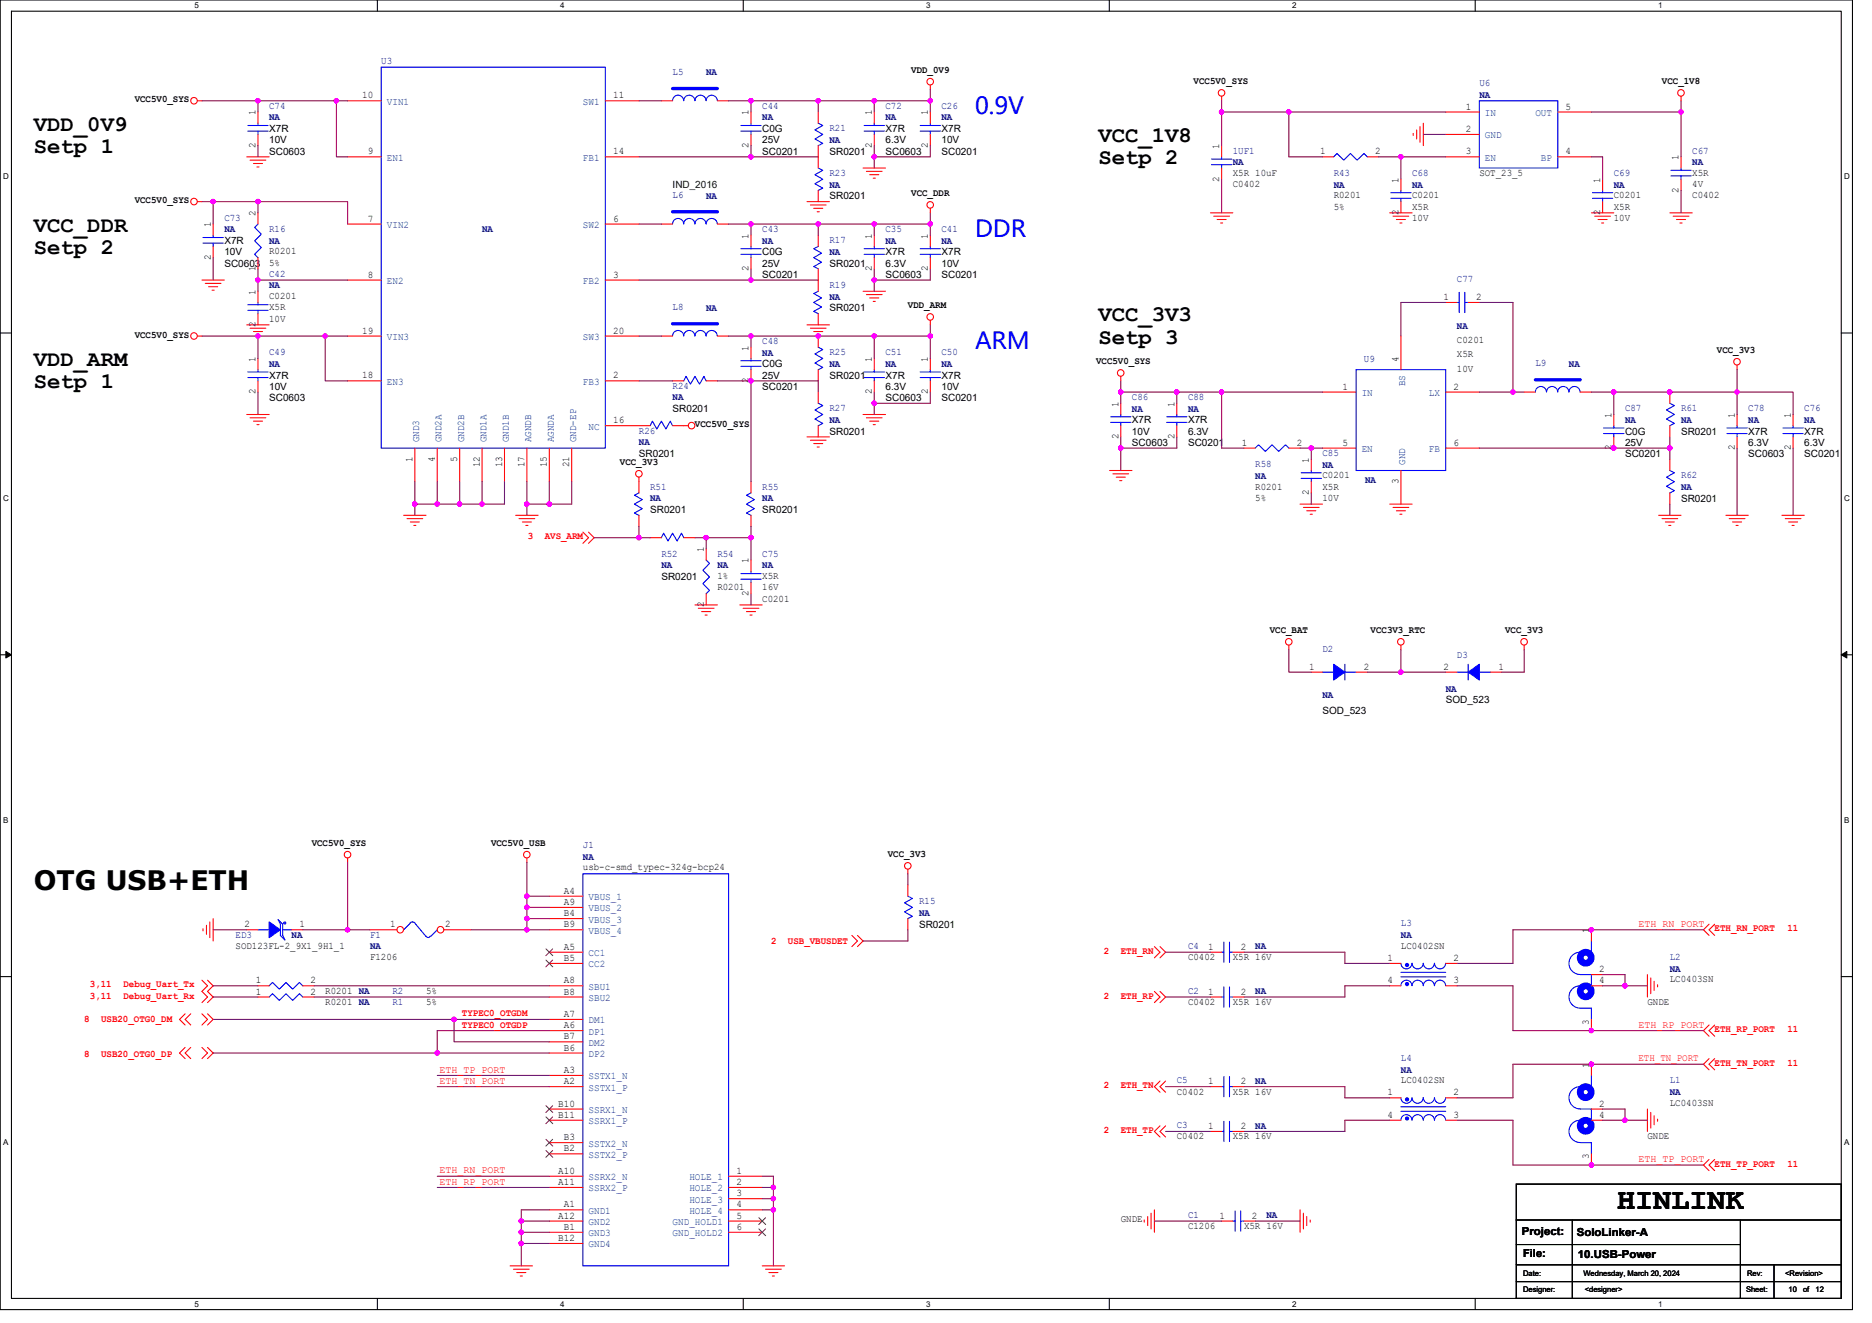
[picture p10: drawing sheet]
<svg xmlns="http://www.w3.org/2000/svg" width="297mm" height="210mm" viewBox="0 0 297 210" stroke-linecap="round" stroke-linejoin="round" font-family="sans-serif">
<defs><g id="words">
<text font-size="4.8" x="256.6" y="191.9">HINLINK</text>
<text font-size="4.3" x="5.4" y="141.2">OTG USB+ETH</text>
<g font-size="3.7" fill="#00f">
<text x="154.7" y="18.1">0.9V</text>
<text x="154.7" y="37.7">DDR</text>
<text x="154.7" y="55.4">ARM</text>
</g>
<g font-size="3.5">
<text x="5.4" y="20.8">VDD_0V9</text>
<text x="174.3" y="22.5">VCC_1V8</text>
<text x="5.4" y="24.3">Setp 1</text>
<text x="174.3" y="26.1">Setp 2</text>
<text x="5.4" y="36.8">VCC_DDR</text>
<text x="5.4" y="40.3">Setp 2</text>
<text x="174.3" y="51">VCC_3V3</text>
<text x="5.4" y="58.1">VDD_ARM</text>
<text x="174.3" y="54.5">Setp 3</text>
<text x="5.4" y="61.6">Setp 1</text>
</g>
<g font-size="1.8">
<text x="241.5" y="196">Project:</text>
<text x="250.2" y="196.2">SoloLinker-A</text>
<text x="241.7" y="199.5">File:</text>
<text x="250.4" y="199.7">10.USB-Power</text>
</g>
<g font-size="1.6" fill="#000080">
<text x="60.5" y="10.1">U3</text>
<text x="106.7" y="11.9">L5</text>
<text x="112.1" y="12">NA</text>
<text x="42.7" y="17.3">C74</text>
<text x="120.9" y="17.3">C44</text>
<text x="140.5" y="17.3">C72</text>
<text x="149.4" y="17.3">C26</text>
<text x="234.7" y="13.7">U6</text>
<text x="234.7" y="15.5">NA</text>
<text x="42.7" y="19.1">NA</text>
<text x="120.9" y="19.1">NA</text>
<text x="131.6" y="20.8">R21</text>
<text x="131.6" y="22.6">NA</text>
<text x="140.5" y="19.1">NA</text>
<text x="149.4" y="19.1">NA</text>
<text x="131.6" y="27.9">R23</text>
<text x="131.6" y="29.8">NA</text>
<text x="195.6" y="24.4">1UF1</text>
<text x="195.6" y="26.2">NA</text>
<text x="211.6" y="27.9">R43</text>
<text x="211.6" y="29.8">NA</text>
<text x="224.1" y="27.9">C68</text>
<text x="224.1" y="29.8">NA</text>
<text x="256.1" y="27.9">C69</text>
<text x="256.1" y="29.8">NA</text>
<text x="268.5" y="24.4">C67</text>
<text x="268.5" y="26.2">NA</text>
<text x="35.6" y="35">C73</text>
<text x="106.7" y="31.5">L6</text>
<text x="112.1" y="31.5">NA</text>
<text x="35.6" y="36.9">NA</text>
<text x="42.7" y="36.8">R16</text>
<text x="42.7" y="38.7">NA</text>
<text x="76.5" y="36.9">NA</text>
<text x="120.9" y="36.8">C43</text>
<text x="120.9" y="38.7">NA</text>
<text x="131.6" y="38.6">R17</text>
<text x="131.6" y="40.4">NA</text>
<text x="140.5" y="36.8">C35</text>
<text x="140.5" y="38.7">NA</text>
<text x="149.4" y="36.8">C41</text>
<text x="149.4" y="38.7">NA</text>
<text x="42.7" y="43.9">C42</text>
<text x="42.7" y="45.8">NA</text>
<text x="131.6" y="45.7">R19</text>
<text x="131.6" y="47.5">NA</text>
<text x="231.2" y="44.8">C77</text>
<text x="106.7" y="49.3">L8</text>
<text x="112.1" y="49.3">NA</text>
<text x="231.2" y="52.2">NA</text>
<text x="42.7" y="56.4">C49</text>
<text x="42.7" y="58.2">NA</text>
<text x="120.9" y="54.6">C48</text>
<text x="120.9" y="56.4">NA</text>
<text x="131.6" y="56.4">R25</text>
<text x="131.6" y="58.2">NA</text>
<text x="140.5" y="56.4">C51</text>
<text x="140.5" y="58.2">NA</text>
<text x="149.4" y="56.4">C50</text>
<text x="149.4" y="58.2">NA</text>
<text x="216.4" y="57.4">U9</text>
<text x="243.6" y="58.1">L9</text>
<text x="249" y="58.2">NA</text>
<text x="106.7" y="61.7">R24</text>
<text x="106.7" y="63.5">NA</text>
<text x="131.6" y="65.3">R27</text>
<text x="179.6" y="63.5">C86</text>
<text x="179.6" y="65.3">NA</text>
<text x="188.5" y="63.5">C88</text>
<text x="188.5" y="65.3">NA</text>
<text x="257.8" y="65.3">C87</text>
<text x="266.7" y="65.3">R61</text>
<text x="277.4" y="65.3">C78</text>
<text x="286.3" y="65.3">C76</text>
<text x="101.4" y="68.8">R26</text>
<text x="101.4" y="70.7">NA</text>
<text x="131.6" y="67.1">NA</text>
<text x="257.8" y="67.1">NA</text>
<text x="266.7" y="67.1">NA</text>
<text x="277.4" y="67.1">NA</text>
<text x="286.3" y="67.1">NA</text>
<text x="103.2" y="77.7">R51</text>
<text x="120.9" y="77.7">R55</text>
<text x="199.2" y="74.1">R58</text>
<text x="199.2" y="76">NA</text>
<text x="209.8" y="72.4">C85</text>
<text x="209.8" y="74.2">NA</text>
<text x="216.6" y="76.7">NA</text>
<text x="266.7" y="75.9">R62</text>
<text x="266.7" y="77.8">NA</text>
<text x="103.2" y="79.5">NA</text>
<text x="120.9" y="79.5">NA</text>
<text x="104.9" y="88.4">R52</text>
<text x="113.8" y="88.4">R54</text>
<text x="120.9" y="88.4">C75</text>
<text x="104.9" y="90.2">NA</text>
<text x="113.8" y="90.2">NA</text>
<text x="120.9" y="90.2">NA</text>
<text x="209.8" y="103.5">D2</text>
<text x="231.2" y="104.4">D3</text>
<text x="209.8" y="110.8">NA</text>
<text x="229.4" y="109.8">NA</text>
<text x="92.5" y="134.6">J1</text>
<text x="92.5" y="136.4">NA</text>
<text x="145.8" y="143.5">R15</text>
<text x="37.4" y="148.8">ED3</text>
<text x="46.3" y="148.9">NA</text>
<text x="58.7" y="148.8">F1</text>
<text x="145.8" y="145.3">NA</text>
<text x="222.3" y="147">L3</text>
<text x="222.3" y="148.9">NA</text>
<text x="58.7" y="150.7">NA</text>
<text x="188.5" y="150.6">C4</text>
<text x="199.2" y="150.7">NA</text>
<text x="265" y="152.4">L2</text>
<text x="265" y="154.2">NA</text>
<text x="62.3" y="157.7">R2</text>
<text x="62.3" y="159.5">R1</text>
<text x="188.5" y="157.7">C2</text>
<text x="199.2" y="157.8">NA</text>
<text x="186.7" y="171.9">C5</text>
<text x="199.2" y="172">NA</text>
<text x="222.3" y="168.4">L4</text>
<text x="222.3" y="170.2">NA</text>
<text x="265" y="171.9">L1</text>
<text x="265" y="173.8">NA</text>
<text x="186.7" y="179">C3</text>
<text x="199.2" y="179.1">NA</text>
<text x="188.5" y="193.3">C1</text>
<text x="201" y="193.3">NA</text>
</g>
<g font-size="1.6">
<text x="144.6" y="11.6">VDD_0V9</text>
<text x="21.4" y="16.3">VCC5V0_SYS</text>
<text x="57.5" y="15.6">10</text>
<text x="97.3" y="15.6">11</text>
<text x="189.4" y="13.4">VCC5V0_SYS</text>
<text x="232.6" y="17.4">1</text>
<text x="248.4" y="17.4">5</text>
<text x="263.7" y="13.4">VCC_1V8</text>
<text x="40.6" y="23.5" transform="rotate(-90 40.6 23.5)">2</text>
<text x="40.6" y="18.3" transform="rotate(-90 40.6 18.3)">1</text>
<text x="42.7" y="21">X7R</text>
<text x="42.7" y="22.8">10V</text>
<text x="118.8" y="23.5" transform="rotate(-90 118.8 23.5)">2</text>
<text x="118.8" y="18.3" transform="rotate(-90 118.8 18.3)">1</text>
<text x="120.9" y="21">C0G</text>
<text x="120.9" y="22.8">25V</text>
<text x="138.3" y="23.5" transform="rotate(-90 138.3 23.5)">2</text>
<text x="138.3" y="18.3" transform="rotate(-90 138.3 18.3)">1</text>
<text x="140.5" y="21">X7R</text>
<text x="140.5" y="22.8">6.3V</text>
<text x="147.2" y="23.5" transform="rotate(-90 147.2 23.5)">2</text>
<text x="147.2" y="18.3" transform="rotate(-90 147.2 18.3)">1</text>
<text x="149.4" y="21">X7R</text>
<text x="149.4" y="22.8">10V</text>
<text x="193.5" y="23.6" transform="rotate(-90 193.5 23.6)">1</text>
<text x="232.6" y="21">2</text>
<text x="42.7" y="24.5">SC0603</text>
<text x="58.4" y="24.5">9</text>
<text x="97.3" y="24.5">14</text>
<text x="120.9" y="24.5">SC0201</text>
<text x="131.6" y="24.5">SR0201</text>
<text x="140.5" y="24.5">SC0603</text>
<text x="149.4" y="24.5">SC0201</text>
<text x="193.5" y="28.8" transform="rotate(-90 193.5 28.8)">2</text>
<text x="195.6" y="29.7">C0402</text>
<text x="195.6" y="27.9">X5R 10uF</text>
<text x="209.5" y="24.5">1</text>
<text x="218.2" y="24.5">2</text>
<text x="221.9" y="29" transform="rotate(-90 221.9 29)">1</text>
<text x="232.6" y="24.5">3</text>
<text x="234.7" y="27.9">SOT_23_5</text>
<text x="248.4" y="24.5">4</text>
<text x="253.9" y="29" transform="rotate(-90 253.9 29)">1</text>
<text x="266.4" y="25.4" transform="rotate(-90 266.4 25.4)">1</text>
<text x="268.5" y="27.9">X5R</text>
<text x="268.5" y="29.7">4V</text>
<text x="21.4" y="32.3">VCC5V0_SYS</text>
<text x="40.6" y="34.3" transform="rotate(-90 40.6 34.3)">2</text>
<text x="58.4" y="35.2">7</text>
<text x="97.3" y="35.2">6</text>
<text x="131.6" y="31.6">SR0201</text>
<text x="144.6" y="31.2">VCC_DDR</text>
<text x="211.6" y="31.5">R0201</text>
<text x="211.6" y="33.3">5%</text>
<text x="221.9" y="34.1" transform="rotate(-90 221.9 34.1)">2</text>
<text x="224.1" y="31.5">C0201</text>
<text x="224.1" y="33.3">X5R</text>
<text x="224.1" y="35">10V</text>
<text x="253.9" y="34.1" transform="rotate(-90 253.9 34.1)">2</text>
<text x="256.1" y="31.5">C0201</text>
<text x="256.1" y="33.3">X5R</text>
<text x="256.1" y="35">10V</text>
<text x="266.4" y="30.6" transform="rotate(-90 266.4 30.6)">2</text>
<text x="268.5" y="31.5">C0402</text>
<text x="33.4" y="41.3" transform="rotate(-90 33.4 41.3)">2</text>
<text x="33.4" y="36.1" transform="rotate(-90 33.4 36.1)">1</text>
<text x="35.6" y="38.8">X7R</text>
<text x="35.6" y="40.5">10V</text>
<text x="42.7" y="40.4">R0201</text>
<text x="118.8" y="37.9" transform="rotate(-90 118.8 37.9)">1</text>
<text x="120.9" y="40.5">C0G</text>
<text x="138.3" y="37.9" transform="rotate(-90 138.3 37.9)">1</text>
<text x="140.5" y="40.5">X7R</text>
<text x="147.2" y="37.9" transform="rotate(-90 147.2 37.9)">1</text>
<text x="149.4" y="40.5">X7R</text>
<text x="35.6" y="42.3">SC0603</text>
<text x="40.6" y="46.8" transform="rotate(-90 40.6 46.8)">1</text>
<text x="40.6" y="43" transform="rotate(-90 40.6 43)">1</text>
<text x="42.7" y="42.1">5%</text>
<text x="42.7" y="47.5">C0201</text>
<text x="58.4" y="44.1">8</text>
<text x="97.3" y="44.1">3</text>
<text x="118.8" y="43" transform="rotate(-90 118.8 43)">2</text>
<text x="120.9" y="44.1">SC0201</text>
<text x="120.9" y="42.3">25V</text>
<text x="131.6" y="42.3">SR0201</text>
<text x="138.3" y="43" transform="rotate(-90 138.3 43)">2</text>
<text x="140.5" y="44.1">SC0603</text>
<text x="140.5" y="42.3">6.3V</text>
<text x="147.2" y="43" transform="rotate(-90 147.2 43)">2</text>
<text x="149.4" y="44.1">SC0201</text>
<text x="149.4" y="42.3">10V</text>
<text x="229" y="47.6">1</text>
<text x="234.2" y="47.6">2</text>
<text x="21.4" y="53.6">VCC5V0_SYS</text>
<text x="40.6" y="51.9" transform="rotate(-90 40.6 51.9)">2</text>
<text x="42.7" y="49.3">X5R</text>
<text x="42.7" y="51">10V</text>
<text x="57.5" y="53">19</text>
<text x="97.3" y="53">20</text>
<text x="131.6" y="49.4">SR0201</text>
<text x="144.1" y="49">VDD_ARM</text>
<text x="40.6" y="57.4" transform="rotate(-90 40.6 57.4)">1</text>
<text x="118.8" y="55.6" transform="rotate(-90 118.8 55.6)">1</text>
<text x="120.9" y="58.3">C0G</text>
<text x="138.3" y="57.4" transform="rotate(-90 138.3 57.4)">1</text>
<text x="147.2" y="57.4" transform="rotate(-90 147.2 57.4)">1</text>
<text x="173.9" y="57.8">VCC5V0_SYS</text>
<text x="221.9" y="57.4" transform="rotate(-90 221.9 57.4)">4</text>
<text x="231.2" y="54.4">C0201</text>
<text x="231.2" y="56.7">X5R</text>
<text x="231.2" y="59">10V</text>
<text x="272.4" y="56.1">VCC_3V3</text>
<text x="40.6" y="62.6" transform="rotate(-90 40.6 62.6)">2</text>
<text x="42.7" y="63.6">SC0603</text>
<text x="42.7" y="60.1">X7R</text>
<text x="42.7" y="61.9">10V</text>
<text x="57.5" y="60.1">18</text>
<text x="97.3" y="60.1">2</text>
<text x="106.7" y="65.4">SR0201</text>
<text x="118.8" y="60.8" transform="rotate(-90 118.8 60.8)">2</text>
<text x="120.9" y="61.9">SC0201</text>
<text x="120.9" y="60.1">25V</text>
<text x="131.6" y="60.1">SR0201</text>
<text x="138.3" y="62.6" transform="rotate(-90 138.3 62.6)">2</text>
<text x="140.5" y="63.6">SC0603</text>
<text x="140.5" y="60.1">X7R</text>
<text x="140.5" y="61.9">6.3V</text>
<text x="147.2" y="62.6" transform="rotate(-90 147.2 62.6)">2</text>
<text x="149.4" y="63.6">SC0201</text>
<text x="149.4" y="60.1">X7R</text>
<text x="149.4" y="61.9">10V</text>
<text x="177.5" y="64.5" transform="rotate(-90 177.5 64.5)">1</text>
<text x="186.3" y="64.5" transform="rotate(-90 186.3 64.5)">1</text>
<text x="213" y="61.8">1</text>
<text x="230.6" y="61.8">2</text>
<text x="97.3" y="67.2">16</text>
<text x="110.3" y="67.8">VCC5V0_SYS</text>
<text x="131.6" y="69">SR0201</text>
<text x="177.5" y="69.7" transform="rotate(-90 177.5 69.7)">2</text>
<text x="179.6" y="70.8">SC0603</text>
<text x="179.6" y="67.2">X7R</text>
<text x="179.6" y="69">10V</text>
<text x="186.3" y="69.7" transform="rotate(-90 186.3 69.7)">2</text>
<text x="188.5" y="70.8">SC0201</text>
<text x="188.5" y="67.2">X7R</text>
<text x="188.5" y="69">6.3V</text>
<text x="197" y="70.7">1</text>
<text x="205.8" y="70.7">2</text>
<text x="213" y="70.7">5</text>
<text x="230.6" y="70.7">6</text>
<text x="255.7" y="71.5" transform="rotate(-90 255.7 71.5)">2</text>
<text x="255.7" y="66.3" transform="rotate(-90 255.7 66.3)">1</text>
<text x="257.8" y="69">C0G</text>
<text x="257.8" y="70.8">25V</text>
<text x="266.7" y="69">SR0201</text>
<text x="275.2" y="71.5" transform="rotate(-90 275.2 71.5)">2</text>
<text x="275.2" y="66.3" transform="rotate(-90 275.2 66.3)">1</text>
<text x="277.4" y="69">X7R</text>
<text x="277.4" y="70.8">6.3V</text>
<text x="284.1" y="71.5" transform="rotate(-90 284.1 71.5)">2</text>
<text x="284.1" y="66.3" transform="rotate(-90 284.1 66.3)">1</text>
<text x="286.3" y="69">X7R</text>
<text x="286.3" y="70.8">6.3V</text>
<text x="65.4" y="73.3" transform="rotate(-90 65.4 73.3)">1</text>
<text x="69" y="73.3" transform="rotate(-90 69 73.3)">4</text>
<text x="72.6" y="73.3" transform="rotate(-90 72.6 73.3)">5</text>
<text x="76.1" y="74.1" transform="rotate(-90 76.1 74.1)">12</text>
<text x="79.7" y="74.1" transform="rotate(-90 79.7 74.1)">13</text>
<text x="83.2" y="74.1" transform="rotate(-90 83.2 74.1)">17</text>
<text x="86.8" y="74.1" transform="rotate(-90 86.8 74.1)">15</text>
<text x="90.3" y="74.1" transform="rotate(-90 90.3 74.1)">21</text>
<text x="98.4" y="73.9">VCC_3V3</text>
<text x="101.4" y="72.5">SR0201</text>
<text x="199.2" y="77.7">R0201</text>
<text x="207.7" y="73.4" transform="rotate(-90 207.7 73.4)">1</text>
<text x="209.8" y="75.9">C0201</text>
<text x="209.8" y="77.7">X5R</text>
<text x="221.9" y="76.8" transform="rotate(-90 221.9 76.8)">3</text>
<text x="257.8" y="72.5">SC0201</text>
<text x="277.4" y="72.5">SC0603</text>
<text x="286.3" y="72.5">SC0201</text>
<text x="103.2" y="81.4">SR0201</text>
<text x="120.9" y="81.4">SR0201</text>
<text x="199.2" y="79.5">5%</text>
<text x="207.7" y="78.6" transform="rotate(-90 207.7 78.6)">2</text>
<text x="209.8" y="79.5">10V</text>
<text x="266.7" y="79.7">SR0201</text>
<text x="111.7" y="87.7" transform="rotate(-90 111.7 87.7)">1</text>
<text x="118.8" y="89.4" transform="rotate(-90 118.8 89.4)">1</text>
<text x="104.9" y="92.1">SR0201</text>
<text x="113.8" y="93.7">R0201</text>
<text x="113.8" y="91.9">1%</text>
<text x="118.8" y="94.6" transform="rotate(-90 118.8 94.6)">2</text>
<text x="120.9" y="95.5">C0201</text>
<text x="120.9" y="91.9">X5R</text>
<text x="120.9" y="93.7">16V</text>
<text x="111.7" y="96.4" transform="rotate(-90 111.7 96.4)">2</text>
<text x="201.5" y="100.5">VCC_BAT</text>
<text x="217.5" y="100.5">VCC3V3_RTC</text>
<text x="238.8" y="100.5">VCC_3V3</text>
<text x="207.7" y="106.3">1</text>
<text x="216.4" y="106.3">2</text>
<text x="229" y="106.3">2</text>
<text x="237.8" y="106.3">1</text>
<text x="209.8" y="113.3">SOD_523</text>
<text x="229.4" y="111.7">SOD_523</text>
<text x="49.5" y="134.3">VCC5V0_SYS</text>
<text x="77.9" y="134.3">VCC5V0_USB</text>
<text x="140.9" y="136.1">VCC_3V3</text>
<text x="89.5" y="141.9">A4</text>
<text x="89.5" y="143.6">A9</text>
<text x="92.5" y="138.2">usb-c-smd_typec-324g-bcp24</text>
<text x="38.8" y="147.2">2</text>
<text x="47.5" y="147.2">1</text>
<text x="61.9" y="147.2">1</text>
<text x="70.6" y="147.2">2</text>
<text x="89.5" y="147.2">B9</text>
<text x="89.5" y="145.4">B4</text>
<text x="145.8" y="147.2">SR0201</text>
<text x="252.1" y="148.1" transform="rotate(-90 252.1 148.1)">1</text>
<text x="37.4" y="150.6">SOD123FL-2_9X1_9H1_1</text>
<text x="58.7" y="152.4">F1206</text>
<text x="89.5" y="150.7">A5</text>
<text x="89.5" y="152.5">B5</text>
<text x="188.5" y="152.4">C0402</text>
<text x="191.7" y="150.7">1</text>
<text x="195.6" y="152.4">X5R 16V</text>
<text x="196.9" y="150.7">2</text>
<text x="220.2" y="152.5">1</text>
<text x="222.3" y="150.6">LC0402SN</text>
<text x="230.6" y="152.5">2</text>
<text x="253.8" y="154.3">2</text>
<text x="265" y="155.9">LC0403SN</text>
<text x="40.6" y="156.1">1</text>
<text x="40.6" y="157.9">1</text>
<text x="49.3" y="156.1">2</text>
<text x="49.3" y="157.9">2</text>
<text x="51.6" y="157.7">R0201 NA</text>
<text x="51.6" y="159.5">R0201 NA</text>
<text x="67.6" y="157.7">5%</text>
<text x="67.6" y="159.5">5%</text>
<text x="89.5" y="161.4">A7</text>
<text x="89.5" y="156.1">A8</text>
<text x="89.5" y="157.9">B8</text>
<text x="188.5" y="159.5">C0402</text>
<text x="191.7" y="157.9">1</text>
<text x="195.6" y="159.5">X5R 16V</text>
<text x="196.9" y="157.9">2</text>
<text x="220.2" y="156.1">4</text>
<text x="230.6" y="156.1">3</text>
<text x="253.8" y="156.1">4</text>
<text x="261.4" y="159.5">GNDE</text>
<text x="89.5" y="163.2">A6</text>
<text x="89.5" y="165">B7</text>
<text x="89.5" y="166.8">B6</text>
<text x="252.1" y="162.7" transform="rotate(-90 252.1 162.7)">3</text>
<text x="89.5" y="172.1">A2</text>
<text x="89.5" y="170.3">A3</text>
<text x="186.7" y="173.7">C0402</text>
<text x="191.7" y="172.1">1</text>
<text x="195.6" y="173.7">X5R 16V</text>
<text x="196.9" y="172.1">2</text>
<text x="220.2" y="173.9">1</text>
<text x="222.3" y="171.9">LC0402SN</text>
<text x="230.6" y="173.9">2</text>
<text x="252.1" y="169.4" transform="rotate(-90 252.1 169.4)">1</text>
<text x="88.6" y="177.4">B11</text>
<text x="88.6" y="175.6">B10</text>
<text x="191.7" y="179.2">1</text>
<text x="196.9" y="179.2">2</text>
<text x="220.2" y="177.4">4</text>
<text x="230.6" y="177.4">3</text>
<text x="253.8" y="177.4">4</text>
<text x="253.8" y="175.6">2</text>
<text x="265" y="175.5">LC0403SN</text>
<text x="89.5" y="181">B3</text>
<text x="89.5" y="182.8">B2</text>
<text x="186.7" y="180.8">C0402</text>
<text x="195.6" y="180.8">X5R 16V</text>
<text x="252.1" y="184" transform="rotate(-90 252.1 184)">3</text>
<text x="261.4" y="180.8">GNDE</text>
<text x="88.6" y="186.3">A10</text>
<text x="88.6" y="188.1">A11</text>
<text x="89.5" y="191.6">A1</text>
<text x="116.9" y="186.3">1</text>
<text x="116.9" y="188.1">2</text>
<text x="116.9" y="189.9">3</text>
<text x="116.9" y="191.6">4</text>
<text x="88.6" y="193.4">A12</text>
<text x="88.6" y="197">B12</text>
<text x="89.5" y="195.2">B1</text>
<text x="116.9" y="193.4">5</text>
<text x="116.9" y="195.2">6</text>
<text x="177.8" y="194">GNDE</text>
<text x="188.5" y="195.1">C1206</text>
<text x="193.5" y="193.4">1</text>
<text x="197.4" y="195.1">X5R 16V</text>
<text x="198.6" y="193.4">2</text>
</g>
<g font-size="1.6" fill="#004080">
<text x="61.4" y="16.6">VIN1</text>
<text x="92.5" y="16.6">SW1</text>
<text x="235.6" y="18.4">IN</text>
<text x="235.6" y="22">GND</text>
<text x="243.6" y="18.4">OUT</text>
<text x="61.4" y="25.5">EN1</text>
<text x="92.5" y="25.5">FB1</text>
<text x="235.6" y="25.5">EN</text>
<text x="244.5" y="25.5">BP</text>
<text x="61.4" y="36.2">VIN2</text>
<text x="92.5" y="36.2">SW2</text>
<text x="61.4" y="45.1">EN2</text>
<text x="92.5" y="45.1">FB2</text>
<text x="61.4" y="54">VIN3</text>
<text x="92.5" y="54">SW3</text>
<text x="61.4" y="61.1">EN3</text>
<text x="92.5" y="61.1">FB3</text>
<text x="216.1" y="62.9">IN</text>
<text x="223" y="61.3" transform="rotate(-90 223 61.3)">BS</text>
<text x="226.7" y="62.9">LX</text>
<text x="66.5" y="70.2" transform="rotate(-90 66.5 70.2)">GND3</text>
<text x="70.1" y="70.2" transform="rotate(-90 70.1 70.2)">GND2A</text>
<text x="73.6" y="70.2" transform="rotate(-90 73.6 70.2)">GND2B</text>
<text x="77.2" y="70.2" transform="rotate(-90 77.2 70.2)">GND1A</text>
<text x="80.7" y="70.2" transform="rotate(-90 80.7 70.2)">GND1B</text>
<text x="84.3" y="70.2" transform="rotate(-90 84.3 70.2)">AGNDB</text>
<text x="87.9" y="70.2" transform="rotate(-90 87.9 70.2)">AGNDA</text>
<text x="91.4" y="70.2" transform="rotate(-90 91.4 70.2)">GND-EP</text>
<text x="93.4" y="68.2">NC</text>
<text x="216.1" y="71.8">EN</text>
<text x="226.7" y="71.8">FB</text>
<text x="223" y="73.8" transform="rotate(-90 223 73.8)">GND</text>
<text x="93.4" y="142.9">VBUS_1</text>
<text x="93.4" y="144.7">VBUS_2</text>
<text x="93.4" y="148.2">VBUS_4</text>
<text x="93.4" y="146.4">VBUS_3</text>
<text x="93.4" y="151.8">CC1</text>
<text x="93.4" y="153.5">CC2</text>
<text x="93.4" y="157.1">SBU1</text>
<text x="93.4" y="158.9">SBU2</text>
<text x="93.4" y="164.2">DP1</text>
<text x="93.4" y="162.4">DM1</text>
<text x="93.4" y="166">DM2</text>
<text x="93.4" y="167.8">DP2</text>
<text x="93.4" y="173.1">SSTX1_P</text>
<text x="93.4" y="171.3">SSTX1_N</text>
<text x="93.4" y="178.4">SSRX1_P</text>
<text x="93.4" y="176.7">SSRX1_N</text>
<text x="93.4" y="182">SSTX2_N</text>
<text x="93.4" y="183.8">SSTX2_P</text>
<text x="93.4" y="187.3">SSRX2_N</text>
<text x="93.4" y="189.1">SSRX2_P</text>
<text x="109.4" y="187.3">HOLE_1</text>
<text x="109.4" y="189.1">HOLE_2</text>
<text x="109.4" y="190.9">HOLE_3</text>
<text x="93.4" y="192.7">GND1</text>
<text x="93.4" y="194.4">GND2</text>
<text x="93.4" y="198">GND4</text>
<text x="93.4" y="196.2">GND3</text>
<text x="106.7" y="194.4">GND_HOLD1</text>
<text x="106.7" y="196.2">GND_HOLD2</text>
<text x="109.4" y="192.7">HOLE_4</text>
</g>
<text font-size="1.6" fill="#004000" x="106.7" y="29.9">IND_2016</text>
<g font-size="1.6" fill="#f00">
<text x="83.8" y="85.6">3</text>
<text x="86.4" y="85.6">AVS_ARM</text>
<text x="122.4" y="149.8">2</text>
<text x="125" y="149.8">USB_VBUSDET</text>
<text x="260" y="147.1">ETH_RN_PORT</text>
<text x="272.1" y="147.8">ETH_RN_PORT</text>
<text x="283.6" y="147.8">11</text>
<text x="175.2" y="151.4">2</text>
<text x="177.8" y="151.4">ETH_RN</text>
<text x="14.3" y="156.7">3,11</text>
<text x="14.3" y="158.5">3,11</text>
<text x="19.6" y="156.7">Debug_Uart_Tx</text>
<text x="19.6" y="158.5">Debug_Uart_Rx</text>
<text x="73.3" y="161.3">TYPEC0_OTGDM</text>
<text x="175.2" y="158.5">2</text>
<text x="177.8" y="158.5">ETH_RP</text>
<text x="13.4" y="167.7">8</text>
<text x="13.4" y="162.2">8</text>
<text x="16" y="167.7">USB20_OTG0_DP</text>
<text x="16" y="162.2">USB20_OTG0_DM</text>
<text x="73.3" y="163.1">TYPEC0_OTGDP</text>
<text x="260" y="163.1">ETH_RP_PORT</text>
<text x="272.1" y="163.8">ETH_RP_PORT</text>
<text x="283.6" y="163.8">11</text>
<text x="69.7" y="170.2">ETH_TP_PORT</text>
<text x="69.7" y="172">ETH_TN_PORT</text>
<text x="175.2" y="172.7">2</text>
<text x="177.8" y="172.7">ETH_TN</text>
<text x="260" y="168.4">ETH_TN_PORT</text>
<text x="272.1" y="169.2">ETH_TN_PORT</text>
<text x="283.6" y="169.2">11</text>
<text x="175.2" y="179.8">2</text>
<text x="177.8" y="179.8">ETH_TP</text>
<text x="260" y="184.4">ETH_TP_PORT</text>
<text x="272.1" y="185.2">ETH_TP_PORT</text>
<text x="283.6" y="185.2">11</text>
<text x="69.7" y="188">ETH_RP_PORT</text>
<text x="69.7" y="186.2">ETH_RN_PORT</text>
</g>
<g font-size="1.3">
<text x="30.8" y="1.3">5</text>
<text x="88.9" y="1.3">4</text>
<text x="147" y="1.3">3</text>
<text x="205" y="1.3">2</text>
<text x="263.1" y="1.3">1</text>
<text x=".5" y="28.4">D</text>
<text x="292.6" y="28.4">D</text>
<text x=".5" y="79.5">C</text>
<text x="292.6" y="79.5">C</text>
<text x=".5" y="130.6">B</text>
<text x="292.6" y="130.6">B</text>
<text x=".5" y="181.7">A</text>
<text x="292.6" y="181.7">A</text>
<text x="30.8" y="207.4">5</text>
<text x="88.9" y="207.4">4</text>
<text x="147" y="207.4">3</text>
<text x="205" y="207.4">2</text>
<text x="263.1" y="207.4">1</text>
</g>
<g font-size="1.2">
<text x="241.7" y="202.6">Date:</text>
<text x="251.3" y="202.6">Wednesday, March 20, 2024</text>
<text x="277.2" y="202.6">Rev:</text>
<text x="283.3" y="202.6">&lt;Revision&gt;</text>
<text x="241.7" y="205.1">Designer:</text>
<text x="251.5" y="205.1">&lt;designer&gt;</text>
<text x="277" y="205.1">Sheet:</text>
<text x="283.8" y="205.1">10</text>
<text x="286.1" y="205.1">of</text>
<text x="288.1" y="205.1">12</text>
</g>
</g></defs>
<path d="M0 0h293.9v207.9h-293.9zM1.8 1.8h290.4v204.3h-290.4z" fill="none" stroke="#000" stroke-width=".17"/>
<g fill="#fff">
<path d="M30.8 .2h.7v1.4h-.7z"/>
<path d="M30.8 206.3h.7v1.4h-.7z"/>
</g>
<path d="M59.9 0v1.8M59.9 206.1v1.8" fill="none" stroke="#000" stroke-width=".17"/>
<g fill="#fff">
<path d="M88.9 .2h.7v1.4h-.7z"/>
<path d="M88.9 206.3h.7v1.4h-.7z"/>
</g>
<path d="M117.9 0v1.8M117.9 206.1v1.8" fill="none" stroke="#000" stroke-width=".17"/>
<g fill="#fff">
<path d="M147 .2h.7v1.4h-.7z"/>
<path d="M147 206.3h.7v1.4h-.7z"/>
</g>
<path d="M176 0v1.8M176 206.1v1.8" fill="none" stroke="#000" stroke-width=".17"/>
<g fill="#fff">
<path d="M205 .2h.7v1.4h-.7z"/>
<path d="M205 206.3h.7v1.4h-.7z"/>
</g>
<path d="M234.1 0v1.8M234.1 206.1v1.8" fill="none" stroke="#000" stroke-width=".17"/>
<g fill="#fff">
<path d="M263.1 .2h.7v1.4h-.7z"/>
<path d="M263.1 206.3h.7v1.4h-.7z"/>
<path d="M.5 27.3h.9v1.4h-.9z"/>
<path d="M292.6 27.3h.9v1.4h-.9z"/>
<path d="M.5 78.4h.9v1.4h-.9z"/>
<path d="M292.6 78.4h.9v1.4h-.9z"/>
</g>
<path d="M0 52.9h1.8M292.2 52.9h1.7" fill="none" stroke="#000" stroke-width=".17"/>
<g fill="#fff">
<path d="M.5 129.5h.8v1.4h-.8z"/>
<path d="M292.6 129.5h.9v1.4h-.9z"/>
</g>
<path d="M0 103.9h1.8M292.2 103.9h1.7" fill="none" stroke="#000" stroke-width=".17"/>
<path d="M.9 103.4l.9 .5-.9 .5zM292.2 103.9l.8-.5v1z" fill="#000" stroke="#000" stroke-width=".16"/>
<g fill="#fff">
<path d="M.5 180.5h.8v1.4h-.8z"/>
<path d="M292.6 180.5h.9v1.4h-.9z"/>
</g>
<path d="M0 155h1.8M292.2 155h1.7M240.6 193.6h51.6M240.6 197.5h35.6M240.6 187.9h51.6v18.2h-51.6zM249.5 193.6v12.5M276.2 193.6v12.5M240.6 200.7h51.6M240.6 203.4h51.6M281.5 200.7v5.4" fill="none" stroke="#000" stroke-width=".17"/>
<g fill="none" stroke="#f00" stroke-width=".17">
<path d="M31.3 16h.7M119.2 17.8v1.8M129.8 17.8v1.8M147.6 13.5v.7M193.8 15.3v.7M225.8 19.6v3.5M229.4 17.8h5.3M247.2 17.8h5.3M266.7 15.3v.7M31.3 32h.7M33.8 35.6v1.7M33.8 39.1v1.8"/>
<path d="M39.2 24.9h3.5M39.7 25.4h2.5M40.2 26h1.5M40.8 26.5h.3M40.9 33.8v1.8M119.2 21.3v1.8M128.1 32h3.5M128.6 32.5h2.5M129.1 33.1h1.5M129.7 33.6h.3M129.8 23.1v3.6M129.8 30.2v1.8"/>
<path d="M136.9 26.7h3.6M137.5 27.2h2.5M138 27.7h1.4M138.6 28.3h.3M147.6 33.1v.7M147.6 37.3v1.8M192.1 33.8h3.5M192.6 34.3h2.5M193.1 34.8h1.5M193.7 35.4h.3M193.8 23.1v1.8M193.8 26.7v1.7"/>
<path d="M220.5 33.8h3.6M221 34.3h2.5M221.6 34.8h1.4M222.1 35.4h.4M224.2 21.2v.3M224.8 20.6v1.5M225.3 20.1v2.5M229.4 21.3h5.3M229.4 24.9h5.3M247.2 24.9h5.3M252.5 33.8h3.6M253 34.3h2.5"/>
<path d="M253.6 34.8h1.4M254.1 35.4h.4M265 33.8h3.5M265.5 34.3h2.5M266 34.8h1.5M266.6 35.4h.3M31.3 53.3h.7M32 44.4h3.6M32.6 45h2.5M33.1 45.5h1.4M33.7 46.1h.3M39.2 51.6h3.5"/>
<path d="M39.7 52.1h2.5M40.2 52.6h1.5M40.8 53.2h.3M40.9 40.9v1.8M40.9 46.2v1.8M40.9 49.8v1.8M40.9 56.9v1.8M128.1 51.6h3.5M128.6 52.1h2.5M129.1 52.6h1.5M129.7 53.2h.3M129.8 49.8v1.8"/>
<path d="M129.8 44.4v1.8M136.9 46.2h3.6M137.5 46.8h2.5M138 47.3h1.4M138.6 47.8h.3M138.7 56.9v1.8M147.6 50.8v.8M147.6 40.9v1.8M147.6 56.9v1.8M177.8 59.7v.8M229.4 48h1.8M233 48h1.7"/>
<path d="M275.6 58v.7M39.2 65.8h3.5M39.7 66.3h2.5M40.2 66.8h1.5M40.8 67.4h.3M40.9 60.5v1.7M101.4 75.7v2.5M106.7 60.5h1.8M108.5 67.6h.7M112.1 60.5h1.7M119.2 76.5v1.7M128.1 69.3h3.5"/>
<path d="M128.6 69.9h2.5M129.1 70.4h1.5M129.7 71h.3M129.8 62.2v1.8M129.8 67.6v1.7M136.9 65.8h3.6M137.5 66.3h2.5M138 66.8h1.4M138.6 67.4h.3M138.7 60.5v1.7M147.6 60.5v1.7M176.1 74.7h3.5"/>
<path d="M176.6 75.2h2.5M177.1 75.7h1.5M177.7 76.3h.3M177.8 64v1.8M177.8 67.6v1.7M197.4 71.1h1.8M204.5 71.1h1.8M241.8 62.2h1.8M250.7 62.2h1.8M256.1 65.8v1.8M256.1 69.3v1.8M265 62.2v1.8"/>
<path d="M265 67.6v1.7M275.6 65.8v1.8M275.6 69.3v1.8M64 81.8h3.6M64.6 82.3h2.5M65.1 82.8h1.4M65.7 83.4h.3M81.8 81.8h3.6M82.4 82.3h2.5M82.9 82.8h1.4M83.4 83.4h.4M92.5 84.5l.9 .8-.9 .9"/>
<path d="M93.4 84.5l.9 .8-.9 .9M101.4 81.8v1.8M103.2 85.3h1.7M108.5 85.3h1.8M110.3 96h3.5M110.8 96.5h2.5M111.3 97.1h1.5M111.9 97.6h.3M117.4 96h3.5M117.9 96.5h2.5M118.4 97.1h1.5M119 97.6h.3"/>
<path d="M119.2 81.8v1.8M206.3 80h3.5M206.8 80.5h2.5M207.3 81.1h1.5M207.9 81.6h.3M220.5 80h3.6M221 80.5h2.5M221.6 81.1h1.4M222.1 81.6h.4M263.2 81.8h3.5M263.7 82.3h2.5M264.2 82.8h1.5"/>
<path d="M264.8 83.4h.3M273.9 81.8h3.5M274.4 82.3h2.5M274.9 82.8h1.4M275.5 83.4h.3M282.7 81.8h3.6M283.3 82.3h2.5M283.8 82.8h1.4M284.3 83.4h.4M204.5 102.4v.7M208.1 106.7h1.7M215.2 106.7h1.8"/>
<path d="M222.3 102.4v.7M229.4 106.7h1.8M236.5 106.7h1.8M241.8 102.4v.7M55.2 136.2v.7M83.6 136.2v.7M144.1 138v.7M32 155.6l.9 .9-.9 .9 .9 .8-.9 .9M32.2 147.4v.3M32.8 146.9v1.4M32.9 155.6l.9 .9-.9 .9 .9 .8-.9 .9M33.3 146.3v2.5"/>
<path d="M33.8 145.8v3.6M40.9 156.5h1.8M40.9 158.2h1.8M48 156.5h1.8M48 158.2h1.8M87.2 142.2h5.3M87.2 151.1h5.3M87.2 156.5h5.3M87.2 144h5.3M87.2 147.6h5.3M87.2 158.2h5.3M87.2 152.9h5.3"/>
<path d="M87.2 145.8h5.3M135.2 148.5l.9 .9-.9 .8M136.1 148.5l.8 .9-.8 .8M144.1 140.5v1.7M144.1 145.8v1.8M183.2 157.4l.9 .8-.9 .9M183.2 150.2l.9 .9-.9 .9M184.1 157.4l.9 .8-.9 .9M184.1 150.2l.9 .9-.9 .9M192.1 151.1h1.7M192.1 158.2h1.7M195.6 151.1h1.8"/>
<path d="M195.6 158.2h1.8M252.5 147.6v1.8M252.5 156.5h1.8M252.5 154.7h1.8M261.4 154.7v3.5M261.9 155.2v2.5M262.5 155.7v1.5M263 156.3v.3M271.2 146.7l-.9 .9 .9 .9M272.1 146.7l-.9 .9 .9 .9M29.4 166.2l-.9 .9 .9 .9M29.4 160.9l-.9 .9 .9 .9"/>
<path d="M30.3 166.2l-.9 .9 .9 .9M30.3 160.9l-.9 .9 .9 .9M32 166.2l.9 .9-.9 .9M32 160.9l.9 .9-.9 .9M32.9 166.2l.9 .9-.9 .9M32.9 160.9l.9 .9-.9 .9M87.2 172.5h5.3M87.2 170.7h5.3M87.2 163.6h5.3M87.2 161.8h5.3M87.2 177.8h5.3M87.2 176h5.3"/>
<path d="M87.2 165.4h5.3M87.2 167.1h5.3M184.1 178.7l-.9 .9 .9 .9M184.1 171.6l-.9 .9 .9 .9M185 178.7l-.9 .9 .9 .9M185 171.6l-.9 .9 .9 .9M192.1 172.5h1.7M195.6 172.5h1.8M252.5 161.8v1.8M252.5 168.9v1.8M252.5 177.8h1.8M252.5 176h1.8"/>
<path d="M261.4 176v3.6M261.9 176.6v2.4M262.5 177.1v1.4M263 177.6v.4M271.2 162.7l-.9 .9 .9 .9M271.2 168l-.9 .9 .9 .9M272.1 162.7l-.9 .9 .9 .9M272.1 168l-.9 .9 .9 .9M87.2 192h5.3M87.2 186.7h5.3M87.2 188.5h5.3M87.2 193.8h5.3"/>
<path d="M87.2 197.4h5.3M87.2 181.4h5.3M87.2 183.1h5.3M87.2 195.6h5.3M115.6 186.7h5.3M115.6 188.5h5.3M115.6 190.2h5.3M115.6 192h5.3M115.6 193.8h5.3M115.6 195.6h5.3M181.6 193.6v.4M182.1 193.1v1.4"/>
<path d="M182.6 192.6v2.5M183.2 192v3.6M193.8 193.8h1.8M197.4 193.8h1.8M206.3 192v3.6M206.8 192.6v2.5M207.3 193.1v1.4M207.9 193.6v.4M252.5 183.1v1.8M271.2 184l-.9 .9 .9 .9M272.1 184l-.9 .9 .9 .9M80.9 200.9h3.6"/>
<path d="M81.5 201.4h2.5M82 202h1.4M82.5 202.5h.4M120.9 200.9h3.6M121.5 201.4h2.5M122 202h1.4M122.6 202.5h.3"/>
<circle cx="30.8" cy="16" r=".52"/>
<circle cx="147.6" cy="13" r=".52"/>
<circle cx="193.8" cy="14.7" r=".52"/>
<circle cx="266.7" cy="14.7" r=".52"/>
<circle cx="30.8" cy="32" r=".52"/>
<circle cx="147.6" cy="32.5" r=".52"/>
<circle cx="30.8" cy="53.3" r=".52"/>
<circle cx="147.6" cy="50.3" r=".52"/>
<circle cx="177.8" cy="59.2" r=".52"/>
<circle cx="275.6" cy="57.4" r=".52"/>
<circle cx="101.4" cy="75.2" r=".52"/>
<circle cx="109.7" cy="67.6" r=".52"/>
<circle cx="204.5" cy="101.9" r=".52"/>
<circle cx="222.3" cy="101.9" r=".52"/>
<circle cx="241.8" cy="101.9" r=".52"/>
<circle cx="55.1" cy="135.6" r=".52"/>
<circle cx="83.6" cy="135.6" r=".52"/>
<circle cx="144" cy="137.4" r=".52"/>
</g>
<g fill="none" stroke="#00f" stroke-width=".17">
<path d="M117.6 19.9h3.2M119.2 19.6v.3M129.8 19.6l.8 .3-1.3 .7 1.3 .7-1.3 .8 1.3 .7-.8 .3M234.7 16h12.5v10.7h-12.5zM32.2 38.6h3.2M32.2 37.7h3.2M33.8 37.3v.4M33.8 38.6v.5M40.9 35.6l-.5 .5 1.1 1.1-1.1 1 1.1 1.1-1.1 1.1 .5 .5M117.6 20.8h3.2M119.2 20.8v.5M129.8 26.7l.8 .3-1.3 .7 1.3 .7-1.3 .8 1.3 .7-.8 .3"/>
<path d="M146 39.5h3.2M147.6 39.1v.4M192.2 26.1h3.2M192.2 25.3h3.2M193.8 24.9v.4M193.8 26.1v.6M39.3 49.3h3.2M39.3 48.4h3.2M39.3 59.9h3.2M39.3 59h3.2M40.9 48v.4M40.9 49.3v.5"/>
<path d="M40.9 58.7v.3M40.9 59.9v.6M129.8 46.2l-.7 .4 1.3 .7-1.3 .7 1.3 .7-1.3 .7 .7 .4M137.1 59.9h3.2M137.1 59h3.2M138.7 58.7v.3M138.7 59.9v.6M146 40.4h3.2M146 59.9h3.2M146 59h3.2M147.6 40.4v.5M147.6 58.7v.3"/>
<path d="M147.6 59.9v.6M231.2 48h.3M231.5 46.4v3.2M232.4 46.4v3.2M232.4 48h.6M101.4 78.2l-.7 .4 1.2 .7-1.2 .7 1.2 .7-1.2 .7 .7 .4M108.5 60.5l.4-.8 .7 1.3 .7-1.3 .7 1.3 .7-1.3 .4 .8M119.2 78.2l-.8 .4 1.3 .7-1.3 .7 1.3 .7-1.3 .7 .8 .4M129.8 64l.8 .4-1.3 .7 1.3 .7-1.3 .7 1.3 .7-.8 .4M176.2 67h3.2M176.2 66.1h3.2M177.8 65.8v.3"/>
<path d="M177.8 67v.6M199.2 71.1l.5-.5 1.1 1 1-1 1.1 1 1.1-1 .5 .5M243.6 62.2a.88 .88 0 0 1 .9-.9 .88 .88 0 0 1 .9 .9 .89 .89 0 0 1 .9-.9 .89 .89 0 0 1 .9 .9 .89 .89 0 0 1 .8-.9 .89 .89 0 0 1 .9 .9M249 62.2a.88 .88 0 0 1 .8-.9 .88 .88 0 0 1 .9 .9M254.5 68.8h3.2M254.5 67.9h3.2M256.1 67.6v.3M256.1 68.8v.5M265 64l.7 .4-1.3 .7 1.3 .7-1.3 .7 1.3 .7-.7 .4M274 68.8h3.2M274 67.9h3.2M275.6 67.6v.3"/>
<path d="M275.6 68.8v.5M104.9 85.3l.4-.7 .7 1.3 .7-1.3 .7 1.3 .7-1.3 .4 .7M209.8 106.7h1.8M213.4 105.4v2.5M213.4 106.7h1.8M231.2 106.7h1.8M233 105.4v2.5M234.7 106.7h1.8M92.5 138.7h23.1v62.2h-23.1zM42.7 156.5l.5-.6 1.1 1.1 1.1-1.1 1 1.1 1.1-1.1 .5 .6M42.7 158.2l.5-.5 1.1 1.1 1.1-1.1 1 1.1 1.1-1.1 .5 .5M65.1 146.5a.56 .56 0 0 1 .7 0"/>
<path d="M65.1 146.5l-1.1 1.1M65.8 146.5l1.8 2.1M67.6 148.6l.3 .2 .4-.2M69.4 147.6l-1.1 1M144.1 142.2l.7 .4-1.3 .7 1.3 .7-1.3 .7 1.3 .7-.7 .4M193.8 151.1h.4M193.8 158.2h.4M194.2 149.5v3.2M194.2 156.6v3.3M195.1 149.5v3.2M195.1 151.1h.5M195.1 156.6v3.3"/>
<path d="M195.1 158.2h.5M250.7 151.1a1.77 1.77 0 0 0-1.7 1.8 1.77 1.77 0 0 0 1.7 1.8M250.7 156.5a1.77 1.77 0 0 0-1.7 1.7 1.77 1.77 0 0 0 1.7 1.8M250.7 154.7h1.8v1.8h-1.8M252.5 149.4v1.7h-1.8M193.8 172.5h.4M194.2 170.9v3.2M195.1 170.9v3.2M195.1 172.5h.5M250.7 172.5a1.77 1.77 0 0 0-1.7 1.7 1.77 1.77 0 0 0 1.7 1.8M250.7 177.8a1.77 1.77 0 0 0-1.7 1.8 1.77 1.77 0 0 0 1.7 1.7M250.7 160h1.8v1.8"/>
<path d="M250.7 176h1.8v1.8h-1.8M252.5 170.7v1.8h-1.8M195.6 193.8h.4M196 192.2v3.2M196.9 192.2v3.2M196.9 193.8h.5M250.7 181.4h1.8v1.7"/>
</g>
<g fill="none" stroke="#00f" stroke-width="1.1">
<circle cx="251.6" cy="157.3" r=".88"/>
<circle cx="251.6" cy="152" r=".88"/>
<circle cx="251.6" cy="178.7" r=".88"/>
<circle cx="251.6" cy="173.3" r=".88"/>
</g>
<g fill="none" stroke="#804000" stroke-width=".16">
<path d="M86.6 150.6l1.1 1.1M86.6 152.4l1.1 1.1M87.7 150.6l-1.1 1.1M87.7 152.4l-1.1 1.1M86.6 177.3l1.1 1.1M86.6 175.5l1.1 1.1M87.7 177.3l-1.1 1.1M87.7 175.5l-1.1 1.1M86.6 180.8l1.1 1.1M86.6 182.6l1.1 1.1M87.7 180.8l-1.1 1.1M87.7 182.6l-1.1 1.1"/>
<path d="M120.4 193.3l1.1 1.1M120.4 195.1l1.1 1M121.5 193.3l-1.1 1.1M121.5 195.1l-1.1 1"/>
</g>
<g fill="#00f" stroke="#00f" stroke-width=".17">
<path d="M211.6 105.4l1.8 1.3-1.8 1.2z" fill-rule="evenodd"/>
<path d="M233 106.7l1.7-1.3v2.5z" fill-rule="evenodd"/>
</g>
<path d="M243.6 60.3h7.1" fill="none" stroke="#00f" stroke-width=".53"/>
<circle cx="63.5" cy="147.6" r=".52" fill="#fff" stroke="#f00" stroke-width=".17"/>
<path d="M58.7 147.6h4.3" fill="none" stroke="#f00" stroke-width=".17"/>
<circle cx="69.9" cy="147.6" r=".52" fill="#fff" stroke="#f00" stroke-width=".17"/>
<g fill="none" stroke="#f00" stroke-width=".17">
<path d="M40.9 17.8v1.8M55.2 16h5.3M96.1 16h5.3M104.9 16h1.8M113.8 16h1.8M138.7 17.8v1.8M147.6 17.8v1.8M40.9 21.3v1.8M55.2 24.9h5.3M55.2 35.6h5.3M96.1 24.9h5.3M96.1 35.6h5.3"/>
<path d="M104.9 35.6h1.8M113.8 35.6h1.8M119.2 37.3v1.8M129.8 37.3v1.8M138.7 21.3v1.8M138.7 37.3v1.8M147.6 21.3v1.8M209.8 24.9h1.8M217 24.9h1.7M222.3 28.4v1.8M222.3 32v1.8M254.3 28.4v1.8"/>
<path d="M254.3 32v1.8M266.7 24.9v1.8M266.7 28.4v1.8M55.2 44.4h5.3M55.2 53.3h5.3M96.1 44.4h5.3M96.1 53.3h5.3M104.9 53.3h1.8M113.8 53.3h1.8M119.2 40.9v1.8M119.2 55.1v1.8M119.2 58.7v1.8"/>
<path d="M129.8 53.3v1.8M129.8 58.7v1.8M129.8 42.7v1.7M138.7 40.9v1.8M222.3 53.3v5.4M55.2 60.5h5.3M65.8 71.1v5.4M69.4 71.1v5.4M72.9 71.1v5.4M76.5 71.1v5.4M80 71.1v5.4M83.6 71.1v5.4"/>
<path d="M87.2 71.1v5.4M90.7 71.1v5.4M96.1 67.6h7.1M96.1 60.5h5.3M106.7 67.6h1.8M186.7 64v1.8M186.7 67.6v1.7M208.1 72.9v1.8M208.1 76.5v1.7M209.8 62.2h5.4M209.8 71.1h5.4M222.3 74.7v5.3"/>
<path d="M229.4 71.1h5.3M229.4 62.2h5.3M265 72.9v1.8M265 78.2v1.8M284.5 65.8v1.8M284.5 69.3v1.8M112.1 87.1v1.8M112.1 94.2v1.8M119.2 88.9v1.8M119.2 92.5v1.7M39.2 147.6h1.7M46.3 147.6h1.7"/>
<path d="M70.4 147.6h4.3M220.5 152.9h1.8M220.5 156.5h1.8M229.4 152.9h1.8M229.4 156.5h1.8M192.1 179.6h1.7M195.6 179.6h1.8M220.5 174.2h1.8M220.5 177.8h1.8M229.4 174.2h1.8M229.4 177.8h1.8"/>
</g>
<g fill="none" stroke="#00f" stroke-width=".17">
<path d="M39.3 19.9h3.2M40.9 19.6v.3M60.5 10.7h35.6v60.4h-35.6zM110.3 16a.89 .89 0 0 0-.9-.9 .89 .89 0 0 0-.9 .9 .88 .88 0 0 0-.9-.9 .88 .88 0 0 0-.9 .9M112 16a.88 .88 0 0 0-.8-.9 .88 .88 0 0 0-.9 .9M113.8 16a.88 .88 0 0 0-.9-.9 .88 .88 0 0 0-.8 .9M137.1 19.9h3.2M138.7 19.6v.3M146 19.9h3.2M147.6 19.6v.3M39.3 20.8h3.2M40.9 20.8v.5"/>
<path d="M110.3 35.5a.89 .89 0 0 0-.9-.8 .89 .89 0 0 0-.9 .8 .88 .88 0 0 0-.9-.8 .88 .88 0 0 0-.9 .8M112 35.5a.88 .88 0 0 0-.8-.8 .88 .88 0 0 0-.9 .8M113.8 35.5a.88 .88 0 0 0-.9-.8 .88 .88 0 0 0-.8 .8M117.6 39.5h3.2M119.2 39.1v.4M129.8 39.1l-.7 .4 1.3 .7-1.3 .7 1.3 .7-1.3 .7 .7 .4M137.1 20.8h3.2M137.1 39.5h3.2M138.7 20.8v.5M138.7 39.1v.4M146 20.8h3.2M147.6 20.8v.5"/>
<path d="M211.6 24.9l.5-.5 1.1 1 1.1-1 1 1 1.1-1 .6 .5M220.7 31.5h3.2M220.7 30.6h3.2M222.3 30.2v.4M222.3 31.5v.5M252.7 31.5h3.2M252.7 30.6h3.2M254.3 30.2v.4M254.3 31.5v.5M265.1 27.9h3.2M265.1 27h3.2M266.7 26.7v.3"/>
<path d="M266.7 27.9v.5M106.7 53.3a.88 .88 0 0 1 .9-.8 .88 .88 0 0 1 .9 .8 .89 .89 0 0 1 .9-.8 .89 .89 0 0 1 .9 .8M110.3 53.3a.88 .88 0 0 1 .9-.8 .88 .88 0 0 1 .8 .8M112.1 53.3a.88 .88 0 0 1 .8-.8 .88 .88 0 0 1 .9 .8M117.6 40.4h3.2M117.6 58.1h3.2M117.6 57.3h3.2M119.2 40.4v.5M119.2 56.9v.4M119.2 58.1v.6M129.8 55.1l.8 .4-1.3 .7 1.3 .7-1.3 .7 1.3 .7-.8 .4M137.1 40.4h3.2"/>
<path d="M138.7 40.4v.5M215.2 58.7h14.2v16h-14.2zM103.2 67.6l.3-.8 .7 1.3 .7-1.3 .8 1.3 .7-1.3 .3 .8M185.1 67h3.2M185.1 66.1h3.2M186.7 65.8v.3M186.7 67v.6M206.5 75.9h3.2M206.5 75h3.2M208.1 74.7v.3M208.1 75.9v.6M265 74.7l.7 .3-1.3 .7 1.3 .8-1.3 .7 1.3 .7-.7 .3"/>
<path d="M282.9 68.8h3.2M282.9 67.9h3.2M284.5 67.6v.3M284.5 68.8v.5M112.1 88.9l.5 .5-1.1 1.1 1.1 1.1-1.1 1 1.1 1.1-.5 .5M117.6 91.9h3.2M117.6 91h3.2M119.2 90.7v.3M119.2 91.9v.6M40.9 147.6h1.8M44.1 146l.7 .7v1.8l.4 .7-.7-.7v-1.8zM44.8 147.6h1.5"/>
<path d="M222.3 154.3h7.1M222.3 155h7.1M222.3 152.9a.88 .88 0 0 0 .9 .9 .88 .88 0 0 0 .8-.9 .89 .89 0 0 0 .9 .9 .89 .89 0 0 0 .9-.9 .89 .89 0 0 0 .9 .9 .89 .89 0 0 0 .9-.9 .89 .89 0 0 0 .9 .9 .89 .89 0 0 0 .9-.9M229.4 156.4a.88 .88 0 0 0-.9-.8 .88 .88 0 0 0-.9 .8 .89 .89 0 0 0-.9-.8 .89 .89 0 0 0-.9 .8 .89 .89 0 0 0-.8-.8 .89 .89 0 0 0-.9 .8 .89 .89 0 0 0-.9-.8 .89 .89 0 0 0-.9 .8M193.8 179.6h.4M194.2 178v3.2M195.1 178v3.2M195.1 179.6h.5M222.3 175.7h7.1M222.3 176.4h7.1M222.3 174.2a.88 .88 0 0 0 .9 .9 .88 .88 0 0 0 .8-.9 .89 .89 0 0 0 .9 .9 .89 .89 0 0 0 .9-.9 .89 .89 0 0 0 .9 .9 .89 .89 0 0 0 .9-.9 .89 .89 0 0 0 .9 .9 .89 .89 0 0 0 .9-.9M229.4 177.8a.88 .88 0 0 0-.9-.9 .88 .88 0 0 0-.9 .9 .89 .89 0 0 0-.9-.9 .89 .89 0 0 0-.9 .9 .89 .89 0 0 0-.8-.9 .89 .89 0 0 0-.9 .9 .89 .89 0 0 0-.9-.9 .89 .89 0 0 0-.9 .9"/>
<circle cx="45.2" cy="146.5" r=".17"/>
</g>
<g fill="#00f" stroke="#00f" stroke-width=".17">
<path d="M42.7 146.3l1.8 1.3-1.8 1.2z" fill-rule="evenodd"/>
<circle cx="223.3" cy="153.2" r=".25"/>
<circle cx="223.3" cy="156.2" r=".25"/>
<circle cx="223.3" cy="174.5" r=".25"/>
<circle cx="223.3" cy="177.5" r=".25"/>
</g>
<path d="M106.7 14.1h7.1M106.7 33.6h7.1M106.7 51.4h7.1" fill="none" stroke="#00f" stroke-width=".53"/>
<g fill="none" stroke="#800040" stroke-width=".17">
<path d="M32 16h8.9M40.9 16v1.8M40.9 16h12.5M53.4 16v8.9h1.8M53.4 16h1.8M101.4 16h3.5M115.6 16h3.6M119.2 16h10.6M119.2 16v1.8M129.8 16v1.8M129.8 16h8.9M138.7 16v1.8"/>
<path d="M138.7 16h8.9M147.6 16v1.8M147.6 14.2v1.8M193.8 16v1.8M193.8 17.8v5.3M193.8 17.8h10.7M204.5 17.8h24.9M204.5 17.8v7.1h5.3M252.5 17.8h14.2M266.7 16v1.8M266.7 17.8v7.1M32 32h1.8"/>
<path d="M33.8 32v3.6M33.8 32h7.1M40.9 23.1v1.8M40.9 32v1.8M40.9 32h14.3v3.6M101.4 35.6h3.5M101.4 24.9h17.8M115.6 35.6h3.6v1.7M119.2 24.9h10.6M119.2 23.1v1.8M119.2 35.6h10.6M129.8 35.6h8.9"/>
<path d="M129.8 35.6v1.7M138.7 35.6v1.7M138.7 23.1v1.8M138.7 24.9v1.8M138.7 35.6h8.9M147.6 35.6v1.7M147.6 33.8v1.8M147.6 23.1v1.8h-8.9M193.8 28.4v5.4M218.7 24.9h3.6M222.3 24.9v3.5M222.3 24.9h7.1"/>
<path d="M225.8 21.3h3.6M252.5 24.9h1.8v3.5M266.7 30.2v3.6M32 53.3h8.9M33.8 40.9v3.5M40.9 53.3h10.7M40.9 42.7v1.8M40.9 44.5h14.3M40.9 44.5v1.7M40.9 53.3v3.6M51.6 53.3v7.2h3.6M51.6 53.3h3.6"/>
<path d="M101.4 53.3h3.5M101.4 44.4h17.8M115.6 53.3h3.6M119.2 53.3h19.5M119.2 44.4h10.6M119.2 42.7v1.7M119.2 53.3v1.8M138.7 53.3v3.6M138.7 42.7v1.7M138.7 44.4v1.8M138.7 53.3h8.9M147.6 53.3v3.6"/>
<path d="M147.6 51.6v1.7M147.6 42.7v1.7h-8.9M229.4 48h-7.1v5.3M234.7 48h5.4v14.2M275.6 58.7v3.5h8.9v3.6M40.9 62.2v3.6M65.8 76.5v3.5M69.4 76.5v3.5M72.9 76.5v3.5M76.5 76.5v3.5M80 76.5v3.5h-3.5M83.6 76.5v3.5"/>
<path d="M87.2 76.5v3.5M90.7 76.5v3.5h-3.5M101.4 60.5h5.3M113.8 60.5h5.4M119.2 60.5h10.6v1.7M119.2 60.5v16M138.7 62.2v1.8M138.7 64v1.8M147.6 62.2v1.8h-8.9M177.8 62.2h8.9M177.8 60.5v1.7M177.8 62.2v1.8"/>
<path d="M177.8 69.3v1.8M177.8 71.1v3.6M186.7 62.2h7.1M186.7 62.2v1.8M186.7 69.3v1.8h-8.9M193.8 62.2h16M193.8 62.2v8.9h3.6M206.3 71.1h1.8v1.8M208.1 71.1h1.7M208.1 78.2v1.8M234.7 62.2h5.4M234.7 71.1h30.3"/>
<path d="M240.1 62.2h1.7M252.5 62.2h3.6M256.1 62.2v3.6M256.1 62.2h19.5v3.6M265 69.3v1.8M265 71.1v1.8M275.6 71.1v10.7M284.5 71.1v10.7M65.8 80v1.8M65.8 80h3.6M69.4 80h3.5M72.9 80h3.6"/>
<path d="M83.6 80v1.8M83.6 80h3.6M94.3 85.3h7.1M101.4 83.6v1.7M101.4 85.3h1.8M110.3 85.3h1.8M112.1 85.3h7.1M112.1 85.3v1.8M119.2 83.6v1.7M119.2 85.3v3.6M119.2 94.2v1.8M265 80v1.8"/>
<path d="M204.5 103.1v3.6h3.6M217 106.7h12.4M222.3 103.1v3.6M241.8 103.1v3.6h-3.5M55.2 136.9v10.7M83.6 136.9v5.3M144.1 138.7v1.8M33.8 147.6h5.4M33.8 156.5h7.1M33.8 158.2h7.1M48 147.6h7.2M49.8 156.5h37.4"/>
<path d="M49.8 158.2h37.4M55.2 147.6h3.5M74.7 147.6h8.9M83.6 142.2v1.8M83.6 145.8v1.8M83.6 144v1.8M83.6 142.2h3.6M83.6 147.6h3.6M83.6 145.8h3.6M83.6 144h3.6M144.1 147.6v1.8h-7.2M185 158.2h7.1"/>
<path d="M185 151.1h7.1M197.4 151.1h16v1.8h7.1M220.5 156.5h-7.1v1.7h-16M231.2 156.5h8.9v7.1h30.2M254.3 154.7h3.5v1.8M254.3 156.5h3.5M257.8 156.5h3.6M270.3 147.6h-30.2v5.3h-8.9M33.8 161.8h38.2M69.4 170.7h17.8M69.4 167.1h17.8M69.4 172.5h17.8"/>
<path d="M72 161.8v3.6h15.2M72 161.8h15.2M87.2 163.6h-17.8v3.5h-35.6M185 179.6h7.1M185 172.5h7.1M197.4 172.5h16v1.7h7.1M220.5 177.8h-7.1v1.8h-16M231.2 177.8h8.9v7.1h30.2M254.3 176h3.5v1.8M254.3 177.8h3.5M257.8 177.8h3.6M270.3 168.9h-30.2v5.3h-8.9"/>
<path d="M69.4 188.5h17.8M69.4 186.7h17.8M82.7 193.8v1.8M82.7 195.6v1.8M82.7 197.4v3.5M82.7 193.8h4.5M82.7 195.6h4.5M82.7 197.4h4.5M87.2 192h-4.5v1.8M120.9 186.7h1.8v1.8M120.9 188.5h1.8M120.9 190.2h1.8"/>
<path d="M120.9 192h1.8M122.7 188.5v1.7M122.7 190.2v1.8M122.7 192v8.9M183.2 193.8h10.6M199.2 193.8h7.1"/>
</g>
<g fill="#f0f" stroke="#f0f" stroke-width=".17">
<circle cx="193.8" cy="17.8" r=".35"/>
<circle cx="266.7" cy="17.8" r=".35"/>
<circle cx="222.3" cy="24.9" r=".35"/>
<circle cx="204.5" cy="17.8" r=".35"/>
<circle cx="40.9" cy="53.3" r=".35"/>
<circle cx="119.2" cy="53.3" r=".35"/>
<circle cx="129.8" cy="53.3" r=".35"/>
<circle cx="147.6" cy="53.3" r=".35"/>
<circle cx="138.7" cy="53.3" r=".35"/>
<circle cx="138.7" cy="64" r=".35"/>
<circle cx="119.2" cy="60.4" r=".35"/>
<circle cx="65.8" cy="80" r=".35"/>
<circle cx="69.4" cy="80" r=".35"/>
<circle cx="76.5" cy="80" r=".35"/>
<circle cx="72.9" cy="80" r=".35"/>
<circle cx="83.6" cy="80" r=".35"/>
<circle cx="87.1" cy="80" r=".35"/>
<circle cx="147.6" cy="16" r=".35"/>
<circle cx="40.9" cy="16" r=".35"/>
<circle cx="53.4" cy="16" r=".35"/>
<circle cx="138.7" cy="16" r=".35"/>
<circle cx="129.8" cy="16" r=".35"/>
<circle cx="119.2" cy="16" r=".35"/>
<circle cx="119.2" cy="24.9" r=".35"/>
<circle cx="119.2" cy="35.5" r=".35"/>
<circle cx="119.2" cy="44.4" r=".35"/>
<circle cx="138.7" cy="35.5" r=".35"/>
<circle cx="129.8" cy="35.5" r=".35"/>
<circle cx="138.7" cy="44.4" r=".35"/>
<circle cx="147.6" cy="35.5" r=".35"/>
<circle cx="138.7" cy="24.9" r=".35"/>
<circle cx="40.9" cy="44.4" r=".35"/>
<circle cx="51.6" cy="53.3" r=".35"/>
<circle cx="112" cy="85.3" r=".35"/>
<circle cx="119.2" cy="85.3" r=".35"/>
<circle cx="101.4" cy="85.3" r=".35"/>
<circle cx="40.9" cy="32" r=".35"/>
<circle cx="33.8" cy="32" r=".35"/>
<circle cx="82.7" cy="193.8" r=".35"/>
<circle cx="82.7" cy="197.3" r=".35"/>
<circle cx="82.7" cy="195.6" r=".35"/>
<circle cx="122.7" cy="188.5" r=".35"/>
<circle cx="122.7" cy="190.2" r=".35"/>
<circle cx="122.7" cy="192" r=".35"/>
<circle cx="72" cy="161.8" r=".35"/>
<circle cx="69.4" cy="167.1" r=".35"/>
<circle cx="83.6" cy="145.8" r=".35"/>
<circle cx="83.6" cy="144" r=".35"/>
<circle cx="83.6" cy="142.2" r=".35"/>
<circle cx="257.8" cy="156.5" r=".35"/>
<circle cx="257.8" cy="177.8" r=".35"/>
<circle cx="252.5" cy="147.6" r=".35"/>
<circle cx="252.5" cy="163.6" r=".35"/>
<circle cx="252.5" cy="168.9" r=".35"/>
<circle cx="252.5" cy="184.9" r=".35"/>
<circle cx="186.7" cy="62.2" r=".35"/>
<circle cx="177.8" cy="62.2" r=".35"/>
<circle cx="177.8" cy="71.1" r=".35"/>
<circle cx="193.8" cy="62.2" r=".35"/>
<circle cx="208.1" cy="71.1" r=".35"/>
<circle cx="240.1" cy="62.2" r=".35"/>
<circle cx="264.9" cy="62.2" r=".35"/>
<circle cx="256.1" cy="62.2" r=".35"/>
<circle cx="264.9" cy="71.1" r=".35"/>
<circle cx="256.1" cy="71.1" r=".35"/>
<circle cx="275.6" cy="62.2" r=".35"/>
<circle cx="83.6" cy="147.6" r=".35"/>
<circle cx="55.1" cy="147.6" r=".35"/>
<circle cx="222.3" cy="106.7" r=".35"/>
</g>
<use href="#words"/>
</svg>
